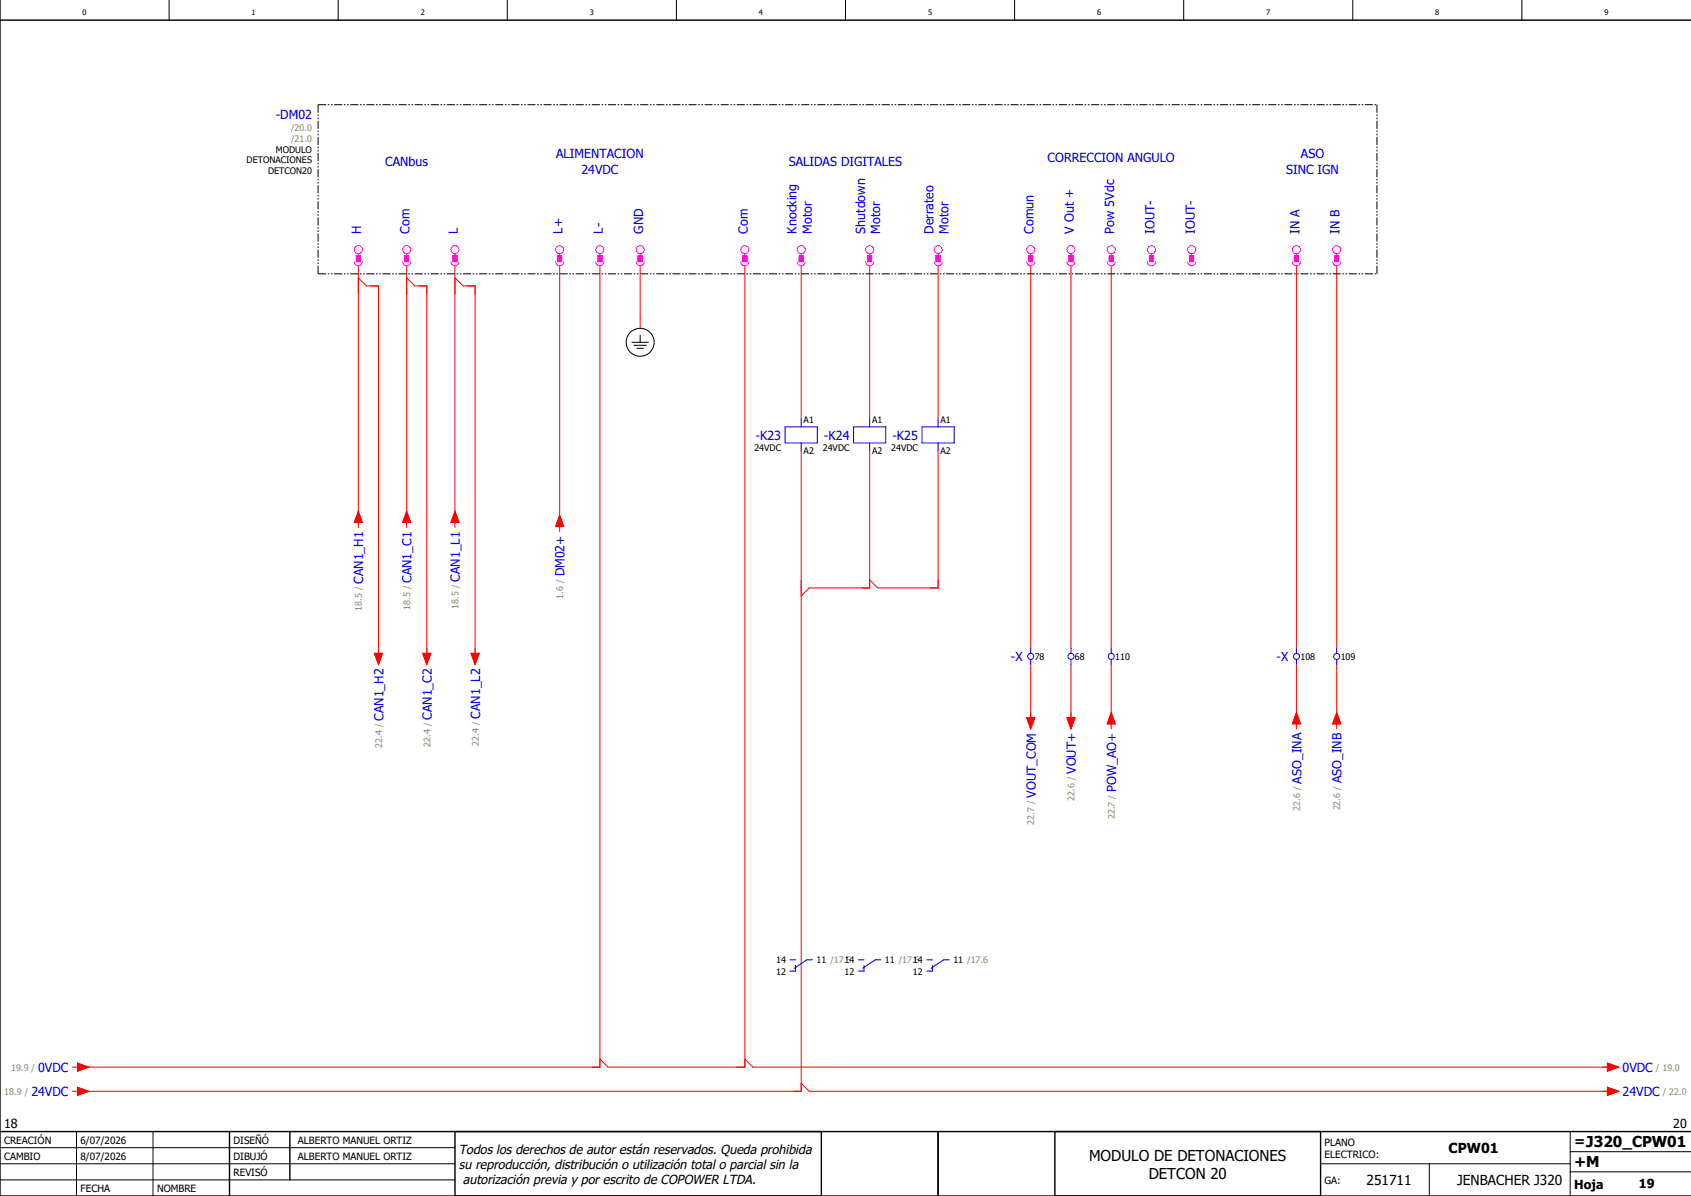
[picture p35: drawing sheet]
<svg xmlns="http://www.w3.org/2000/svg" width="420mm" height="297mm" viewBox="0 0 420 297" stroke-linecap="round" stroke-linejoin="round" font-family="sans-serif">
<defs><g id="words">
<g font-size="3.7">
<text x="270.5" y="288.2">MODULO DE DETONACIONES</text>
<text x="285.3" y="292.7">DETCON 20</text>
<text x="391" y="289.8">+M</text>
</g>
<g font-size="3.4">
<text x="359.8" y="286.4">CPW01</text>
<text x="391" y="284.6">=J320_CPW01</text>
<text x="339.4" y="294.4">251711</text>
<text x="361.9" y="294.4">JENBACHER J320</text>
</g>
<g font-size="3.2">
<text x="114" y="286.5">Todos los derechos de autor están reservados. Queda prohibida</text>
<text x="114" y="290.2">su reproducción, distribución o utilización total o parcial sin la</text>
<text x="115" y="294">autorización previa y por escrito de COPOWER LTDA.</text>
</g>
<g font-size="3.1" fill="#00f">
<text x="68.5" y="29.6">-DM02</text>
<text x="95.7" y="41.2">CANbus</text>
<text x="138.1" y="39.4">ALIMENTACION</text>
<text x="195.9" y="41.2">SALIDAS DIGITALES</text>
<text x="260.2" y="40.2">CORRECCION ANGULO</text>
<text x="323.1" y="39.4">ASO</text>
<text x="144.4" y="43.1">24VDC</text>
<text x="319.5" y="43.1">SINC IGN</text>
<text x="89.7" y="58" transform="rotate(-90 89.7 58)">H</text>
<text x="101.7" y="58" transform="rotate(-90 101.7 58)">Com</text>
<text x="113.7" y="58" transform="rotate(-90 113.7 58)">L</text>
<text x="139.7" y="58" transform="rotate(-90 139.7 58)">L+</text>
<text x="149.7" y="58" transform="rotate(-90 149.7 58)">L-</text>
<text x="159.7" y="58" transform="rotate(-90 159.7 58)">GND</text>
<text x="185.7" y="58" transform="rotate(-90 185.7 58)">Com</text>
<text x="197.9" y="58" transform="rotate(-90 197.9 58)">Knocking</text>
<text x="201.6" y="58" transform="rotate(-90 201.6 58)">Motor</text>
<text x="214.9" y="58" transform="rotate(-90 214.9 58)">Shutdown</text>
<text x="218.6" y="58" transform="rotate(-90 218.6 58)">Motor</text>
<text x="231.9" y="58" transform="rotate(-90 231.9 58)">Derrateo</text>
<text x="235.6" y="58" transform="rotate(-90 235.6 58)">Motor</text>
<text x="256.7" y="58" transform="rotate(-90 256.7 58)">Comun</text>
<text x="266.7" y="58" transform="rotate(-90 266.7 58)">V Out +</text>
<text x="276.7" y="58" transform="rotate(-90 276.7 58)">Pow 5Vdc</text>
<text x="286.7" y="58" transform="rotate(-90 286.7 58)">IOUT-</text>
<text x="296.7" y="58" transform="rotate(-90 296.7 58)">IOUT-</text>
<text x="322.7" y="58" transform="rotate(-90 322.7 58)">IN A</text>
<text x="332.7" y="58" transform="rotate(-90 332.7 58)">IN B</text>
<text x="187.7" y="109.2">-K23</text>
<text x="204.7" y="109.2">-K24</text>
<text x="221.7" y="109.2">-K25</text>
<text x="140.2" y="143.2" transform="rotate(-90 140.2 143.2)">DM02+</text>
<text x="90.2" y="145" transform="rotate(-90 90.2 145)">CAN1_H1</text>
<text x="102.2" y="144.8" transform="rotate(-90 102.2 144.8)">CAN1_C1</text>
<text x="114.2" y="144.4" transform="rotate(-90 114.2 144.4)">CAN1_L1</text>
<text x="251.1" y="164.2">-X</text>
<text x="317.1" y="164.2">-X</text>
<text x="95.2" y="179" transform="rotate(-90 95.2 179)">CAN1_H2</text>
<text x="107.2" y="178.8" transform="rotate(-90 107.2 178.8)">CAN1_C2</text>
<text x="119.2" y="178.4" transform="rotate(-90 119.2 178.4)">CAN1_L2</text>
<text x="267.2" y="192.2" transform="rotate(-90 267.2 192.2)">VOUT+</text>
<text x="277.2" y="196.7" transform="rotate(-90 277.2 196.7)">POW_AO+</text>
<text x="323.2" y="194.6" transform="rotate(-90 323.2 194.6)">ASO_INA</text>
<text x="333.2" y="194.5" transform="rotate(-90 333.2 194.5)">ASO_INB</text>
<text x="257.2" y="198.1" transform="rotate(-90 257.2 198.1)">VOUT_COM</text>
<text x="9.5" y="266.2">0VDC</text>
<text x="403" y="266.2">0VDC</text>
<text x="7.8" y="272.2">24VDC</text>
<text x="403" y="272.2">24VDC</text>
</g>
<g font-size="3.1">
<text x="1" y="280">18</text>
<text x="415.6" y="280">20</text>
<text x="391" y="295.2">Hoja</text>
<text x="407" y="295">19</text>
</g>
<g font-size="2.5">
<text x="1" y="284">CREACIÓN</text>
<text x="20" y="284">6/07/2026</text>
<text x="58" y="284">DISEÑÓ</text>
<text x="74" y="284">ALBERTO MANUEL ORTIZ</text>
<text x="329" y="284.5">PLANO</text>
<text x="329" y="287.5">ELECTRICO:</text>
<text x="1" y="288">CAMBIO</text>
<text x="20" y="288">8/07/2026</text>
<text x="58" y="292">REVISÓ</text>
<text x="58" y="288">DIBUJÓ</text>
<text x="74" y="288">ALBERTO MANUEL ORTIZ</text>
<text x="329" y="294">GA:</text>
<text x="20" y="296">FECHA</text>
<text x="39" y="296">NOMBRE</text>
</g>
<g font-size="2.2" fill="#7ca552">
<text x="72.3" y="32.5">/20.0</text>
<text x="72.3" y="35.2">/21.0</text>
<text x="139.9" y="148.6" transform="rotate(-90 139.9 148.6)">1.6 /</text>
<text x="89.9" y="151.7" transform="rotate(-90 89.9 151.7)">18.5 /</text>
<text x="101.9" y="151.5" transform="rotate(-90 101.9 151.5)">18.5 /</text>
<text x="113.9" y="151.1" transform="rotate(-90 113.9 151.1)">18.5 /</text>
<text x="94.9" y="185.7" transform="rotate(-90 94.9 185.7)">22.4 /</text>
<text x="106.9" y="185.5" transform="rotate(-90 106.9 185.5)">22.4 /</text>
<text x="118.9" y="185.1" transform="rotate(-90 118.9 185.1)">22.4 /</text>
<text x="266.9" y="198.9" transform="rotate(-90 266.9 198.9)">22.6 /</text>
<text x="276.9" y="203.4" transform="rotate(-90 276.9 203.4)">22.7 /</text>
<text x="322.9" y="201.3" transform="rotate(-90 322.9 201.3)">22.6 /</text>
<text x="332.9" y="201.2" transform="rotate(-90 332.9 201.2)">22.6 /</text>
<text x="256.9" y="204.8" transform="rotate(-90 256.9 204.8)">22.7 /</text>
<text x="2.8" y="265.9">19.9 /</text>
<text x="411.3" y="265.9">/ 19.0</text>
<text x="1.1" y="271.9">18.9 /</text>
<text x="413" y="271.9">/ 22.0</text>
</g>
<g font-size="2.2">
<text x="61.3" y="40.6">DETONACIONES</text>
<text x="68.5" y="37.9">MODULO</text>
<text x="66.6" y="43.3">DETCON20</text>
<text x="199.6" y="104.9">A1</text>
<text x="216.6" y="104.9">A1</text>
<text x="233.6" y="104.9">A1</text>
<text x="187.4" y="112.1">24VDC</text>
<text x="199.6" y="112.8">A2</text>
<text x="204.4" y="112.1">24VDC</text>
<text x="216.6" y="112.8">A2</text>
<text x="221.4" y="112.1">24VDC</text>
<text x="233.6" y="112.8">A2</text>
<text x="257" y="163.9">78</text>
<text x="267" y="163.9">68</text>
<text x="277" y="163.9">110</text>
<text x="323" y="163.9">108</text>
<text x="333" y="163.9">109</text>
<text x="192.8" y="239.2">14</text>
<text x="202.8" y="239.2">11 /17.5</text>
<text x="209.8" y="239.2">14</text>
<text x="219.8" y="239.2">11 /17.6</text>
<text x="226.8" y="239.2">14</text>
<text x="236.8" y="239.2">11 /17.6</text>
<text x="192.8" y="242">12</text>
<text x="209.8" y="242">12</text>
<text x="226.8" y="242">12</text>
</g>
<g font-size="1.9">
<text x="20.5" y="3.6">0</text>
<text x="62.5" y="3.6">1</text>
<text x="104.5" y="3.6">2</text>
<text x="146.5" y="3.6">3</text>
<text x="188.5" y="3.6">4</text>
<text x="230.5" y="3.6">5</text>
<text x="272.5" y="3.6">6</text>
<text x="314.5" y="3.6">7</text>
<text x="356.5" y="3.6">8</text>
<text x="398.5" y="3.6">9</text>
</g>
</g></defs>
<g fill="none" stroke="#000" stroke-width=".25">
<path d="M42 0v5M84 0v5M126 0v5M168 0v5M210 0v5M252 0v5M294 0v5M336 0v5M378 0v5M157 85h4M157.5 85.8h3M158.3 86.5h1.5"/>
<path d="M159 83.2v1.8M0 285h113M0 293h113M0 289h113M19 281v16M38 281v16M328 289h62M355 289v8M390 291h30M390 281v16M390 286h30"/>
<circle cx="159" cy="85" r="3.5"/>
</g>
<path d="M0 5h420M0 0v297h420M0 281h420M57 281v16M72 281v12M113 281v16M204 281v16M233 281v16M262 281v16M328 281v16" fill="none" stroke="#000" stroke-width=".35"/>
<g fill="none" stroke="#f00" stroke-width=".25">
<path d="M89 66v65M89 69l2 2h3v92M101 69l2 2h3v92M101 66v65M113 69l2 2h3v92M113 66v65M139 66v66M149 66v199h-129M159 66v15.5M185 66v199h-34l-2-2M199 66v38M216 66v38"/>
<path d="M233 66v38M256 66v95M266 66v95M276 66v95M322 66v95M332 66v95M199 112v159h-179M216 112v34h-15l-2 2M233 112v34h-15l-2-2M89 127l1 2.7h-2zM101 127l1 2.7h-2zM113 127l1 2.7h-2z"/>
<path d="M139 128l1 2.8h-2zM93 162.2h2l-1 2.8zM105 162.2h2l-1 2.8zM117 162.2h2l-1 2.8zM255 178.3h2l-1 2.7zM256 165v14M265 178.3h2l-1 2.7zM266 165v14M276 165v16M276 177l1 2.8h-2zM322 165v16M322 177l1 2.8h-2z"/>
<path d="M332 165v16M332 177l1 2.8h-2zM18 271h1.2M18 265h1.2M19.2 270l2.8 1-2.8 1zM19.2 264l2.8 1-2.8 1zM185 263l2 2h213M199 269l2 2h199M399.2 264l2.8 1-2.8 1zM399.2 270l2.8 1-2.8 1z"/>
</g>
<g fill="none" stroke="#f0f" stroke-width=".25">
<path d="M88 65a1 1 0 0 0 1 1 1 1 0 0 0 1-1M88.5 63.5h1v1.5h-1zM89 63v.5M100 65a1 1 0 0 0 1 1 1 1 0 0 0 1-1M100.5 63.5h1v1.5h-1zM101 63v.5M112 65a1 1 0 0 0 1 1 1 1 0 0 0 1-1M112.5 63.5h1v1.5h-1zM113 63v.5M138 65a1 1 0 0 0 1 1 1 1 0 0 0 1-1M138.5 63.5h1v1.5h-1zM139 63v.5"/>
<path d="M148 65a1 1 0 0 0 1 1 1 1 0 0 0 1-1M148.5 63.5h1v1.5h-1zM149 63v.5M158 65a1 1 0 0 0 1 1 1 1 0 0 0 1-1M158.5 63.5h1v1.5h-1zM159 63v.5M184 65a1 1 0 0 0 1 1 1 1 0 0 0 1-1M184.5 63.5h1v1.5h-1zM185 63v.5M198 65a1 1 0 0 0 1 1 1 1 0 0 0 1-1M198.5 63.5h1v1.5h-1zM199 63v.5"/>
<path d="M215 65a1 1 0 0 0 1 1 1 1 0 0 0 1-1M215.5 63.5h1v1.5h-1zM216 63v.5M232 65a1 1 0 0 0 1 1 1 1 0 0 0 1-1M232.5 63.5h1v1.5h-1zM233 63v.5M255 65a1 1 0 0 0 1 1 1 1 0 0 0 1-1M255.5 63.5h1v1.5h-1zM256 63v.5M265 65a1 1 0 0 0 1 1 1 1 0 0 0 1-1M265.5 63.5h1v1.5h-1zM266 63v.5"/>
<path d="M275 65a1 1 0 0 0 1 1 1 1 0 0 0 1-1M275.5 63.5h1v1.5h-1zM276 63v.5M285 65a1 1 0 0 0 1 1 1 1 0 0 0 1-1M285.5 63.5h1v1.5h-1zM286 63v.5M295 65a1 1 0 0 0 1 1 1 1 0 0 0 1-1M295.5 63.5h1v1.5h-1zM296 63v.5M321 65a1 1 0 0 0 1 1 1 1 0 0 0 1-1M321.5 63.5h1v1.5h-1zM322 63v.5"/>
<path d="M331 65a1 1 0 0 0 1 1 1 1 0 0 0 1-1M331.5 63.5h1v1.5h-1zM332 63v.5"/>
<circle cx="89" cy="62" r="1"/>
<circle cx="101" cy="62" r="1"/>
<circle cx="113" cy="62" r="1"/>
<circle cx="139" cy="62" r="1"/>
<circle cx="149" cy="62" r="1"/>
<circle cx="159" cy="62" r="1"/>
<circle cx="185" cy="62" r="1"/>
<circle cx="199" cy="62" r="1"/>
<circle cx="216" cy="62" r="1"/>
<circle cx="233" cy="62" r="1"/>
<circle cx="256" cy="62" r="1"/>
<circle cx="266" cy="62" r="1"/>
<circle cx="276" cy="62" r="1"/>
<circle cx="286" cy="62" r="1"/>
<circle cx="296" cy="62" r="1"/>
<circle cx="322" cy="62" r="1"/>
<circle cx="332" cy="62" r="1"/>
</g>
<g fill="#f0f" stroke="#f0f" stroke-width=".25">
<path d="M112.5 63.5h1v1.5h-1z"/>
<path d="M100.5 63.5h1v1.5h-1z"/>
<path d="M88.5 63.5h1v1.5h-1z"/>
<path d="M138.5 63.5h1v1.5h-1z"/>
<path d="M148.5 63.5h1v1.5h-1z"/>
<path d="M158.5 63.5h1v1.5h-1z"/>
<path d="M184.5 63.5h1v1.5h-1z"/>
<path d="M198.5 63.5h1v1.5h-1z"/>
<path d="M215.5 63.5h1v1.5h-1z"/>
<path d="M232.5 63.5h1v1.5h-1z"/>
<path d="M255.5 63.5h1v1.5h-1z"/>
<path d="M265.5 63.5h1v1.5h-1z"/>
<path d="M321.5 63.5h1v1.5h-1z"/>
<path d="M331.5 63.5h1v1.5h-1z"/>
<path d="M275.5 63.5h1v1.5h-1z"/>
<path d="M285.5 63.5h1v1.5h-1z"/>
<path d="M295.5 63.5h1v1.5h-1z"/>
</g>
<path d="M79 26h263M79 26v42M342 26v42M79 68h263" fill="none" stroke="#000" stroke-width=".25" stroke-dasharray="2 .4 .4 .4 .4 .4" stroke-linecap="butt"/>
<g fill="none" stroke="#00f" stroke-width=".25">
<path d="M195 106h8v4h-8zM199 104v2M199 110v2M212 106h8v4h-8zM216 104v2M216 110v2M229 106h8v4h-8zM233 104v2M233 110v2M256 161v1.2M256 163.7v1.3M266 161v1.2"/>
<path d="M266 163.7v1.3M276 161v1.2M276 163.7v1.3M322 161v1.2M322 163.7v1.3M332 161v1.2M332 163.7v1.3M196.2 238.4h1.4M197.6 239.8v1.4h-1.4M201.8 238.3h-1.4l-3.1 2.2M213.2 238.4h1.4M214.6 239.8v1.4h-1.4"/>
<path d="M218.8 238.3h-1.4l-3.1 2.2M230.2 238.4h1.4M231.6 239.8v1.4h-1.4M235.8 238.3h-1.4l-3.1 2.2"/>
<circle cx="256" cy="163" r=".75"/>
<circle cx="266" cy="163" r=".75"/>
<circle cx="276" cy="163" r=".75"/>
<circle cx="322" cy="163" r=".75"/>
<circle cx="332" cy="163" r=".75"/>
</g>
<g fill="#f00" stroke="#f00" stroke-width=".25">
<path d="M19.2 270l2.8 1-2.8 1z"/>
<path d="M19.2 264l2.8 1-2.8 1z"/>
<path d="M399.2 264l2.8 1-2.8 1z"/>
<path d="M399.2 270l2.8 1-2.8 1z"/>
<path d="M93 162.2h2l-1 2.8z"/>
<path d="M105 162.2h2l-1 2.8z"/>
<path d="M89 127l1 2.7h-2z"/>
<path d="M101 127l1 2.7h-2z"/>
<path d="M113 127l1 2.7h-2z"/>
<path d="M117 162.2h2l-1 2.8z"/>
<path d="M255 178.3h2l-1 2.7z"/>
<path d="M322 177l1 2.8h-2z"/>
<path d="M332 177l1 2.8h-2z"/>
<path d="M139 128l1 2.8h-2z"/>
<path d="M276 177l1 2.8h-2z"/>
<path d="M265 178.3h2l-1 2.7z"/>
</g>
<use href="#words"/>
</svg>
